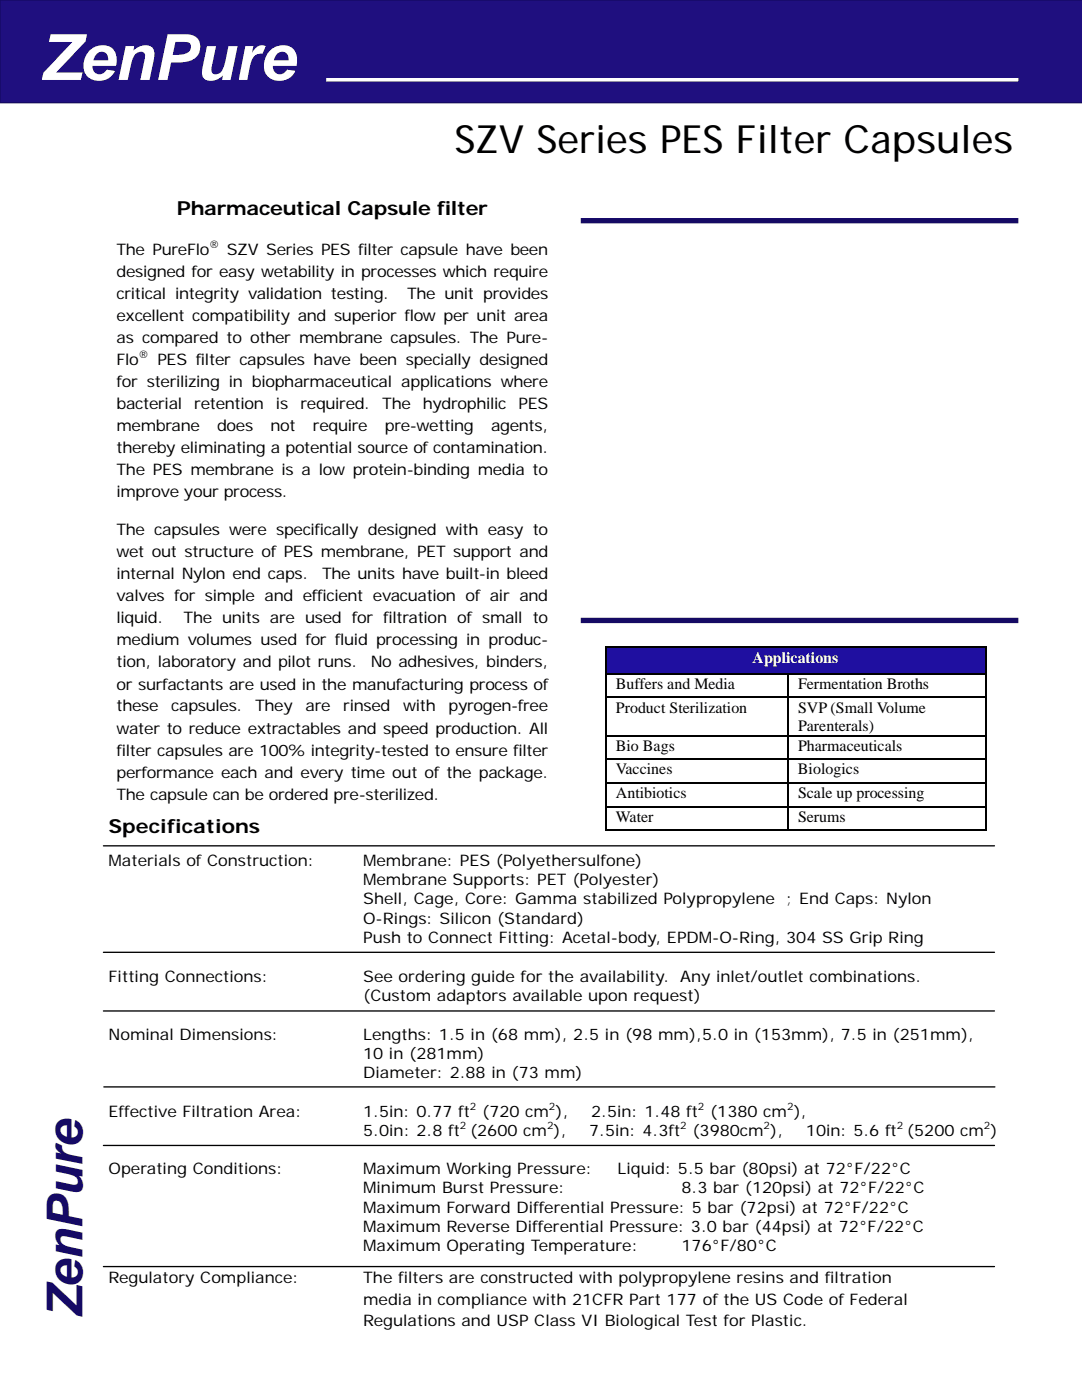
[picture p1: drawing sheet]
<svg xmlns="http://www.w3.org/2000/svg" width="216mm" height="279mm" viewBox="0 0 216 279" stroke-linecap="round" stroke-linejoin="round" font-family="sans-serif">
<defs><g id="words">
<text font-size="12.7" fill="#fff" x="8" y="16">ZenPure</text>
<text font-size="9.9" fill="#150a64" x="16.5" y="263.1" transform="rotate(-90 16.5 263.1)">ZenPure</text>
<text font-size="7.8" x="90.7" y="30.6">SZV Series PES Filter Capsules</text>
<g font-size="3.9">
<text x="35.3" y="43">Pharmaceutical Capsule filter</text>
<text x="21.7" y="166.2">Specifications</text>
</g>
<g font-size="3.2">
<text x="23.2" y="50.8">The PureFlo</text>
<text x="45.3" y="50.8">SZV Series PES filter capsule have been</text>
<text x="23.2" y="55.2">designed for easy wetability in processes which require</text>
<text x="23.2" y="59.6">critical integrity validation testing.</text>
<text x="81.2" y="59.6">The unit provides</text>
<text x="23.2" y="64">excellent compatibility and superior flow per unit area</text>
<text x="23.2" y="68.4">as compared to other membrane capsules. The Pure-</text>
<text x="23.2" y="72.8">Flo</text>
<text x="23.2" y="77.2">for sterilizing in biopharmaceutical applications where</text>
<text x="31.4" y="72.8">PES filter capsules have been specially designed</text>
<text x="23.2" y="81.6">bacterial</text>
<text x="38.8" y="81.6">retention</text>
<text x="55.1" y="81.6">is</text>
<text x="59.9" y="81.6">required.</text>
<text x="76.3" y="81.6">The</text>
<text x="84.4" y="81.6">hydrophilic</text>
<text x="103.5" y="81.6">PES</text>
<text x="23.2" y="86">membrane</text>
<text x="43.3" y="86">does</text>
<text x="54" y="86">not</text>
<text x="62.5" y="86">require</text>
<text x="76.8" y="86">pre-wetting</text>
<text x="98" y="86">agents,</text>
<text x="23.2" y="90.4">thereby eliminating a potential source of contamination.</text>
<text x="23.2" y="94.8">The PES membrane is a low protein-binding media to</text>
<text x="23.2" y="99.2">improve your process.</text>
<text x="23.2" y="106.8">The capsules were specifically designed with easy to</text>
<text x="23.2" y="111.2">wet out structure of PES membrane, PET support and</text>
<text x="23.2" y="115.6">internal Nylon end caps.</text>
<text x="23.2" y="120">valves for simple and efficient evacuation of air and</text>
<text x="64.3" y="115.6">The units have built-in bleed</text>
<text x="23.2" y="124.4">liquid.</text>
<text x="36.6" y="124.4">The units are used for filtration of small to</text>
<text x="23.2" y="128.8">medium volumes used for fluid processing in produc-</text>
<text x="23.2" y="133.2">tion, laboratory and pilot runs.</text>
<text x="23.2" y="137.6">or surfactants are used in the manufacturing process of</text>
<text x="74" y="133.2">No adhesives, binders,</text>
<text x="122.9" y="137.5">Buffers and Media</text>
<text x="159.2" y="137.5">Fermentation Broths</text>
<text x="23.2" y="142">these</text>
<text x="34.2" y="142">capsules.</text>
<text x="50.9" y="142">They</text>
<text x="61" y="142">are</text>
<text x="68.5" y="142">rinsed</text>
<text x="80.4" y="142">with</text>
<text x="89.5" y="142">pyrogen-free</text>
<text x="122.9" y="142.2">Product Sterilization</text>
<text x="159.3" y="142.2">SVP (Small Volume</text>
<text x="23.2" y="146.4">water to reduce extractables and speed production. All</text>
<text x="122.9" y="149.9">Bio Bags</text>
<text x="159.2" y="145.9">Parenterals)</text>
<text x="159.3" y="149.9">Pharmaceuticals</text>
<text x="23.2" y="150.8">filter capsules are 100% integrity-tested to ensure filter</text>
<text x="23.2" y="155.2">performance each and every time out of the package.</text>
<text x="122.9" y="154.5">Vaccines</text>
<text x="159.2" y="154.5">Biologics</text>
<text x="23.2" y="159.6">The capsule can be ordered pre-sterilized.</text>
<text x="122.9" y="159.3">Antibiotics</text>
<text x="159.2" y="159.3">Scale up processing</text>
<text x="122.9" y="164">Water</text>
<text x="159.2" y="164">Serums</text>
<text x="21.7" y="172.8">Materials of Construction:</text>
<text x="72.4" y="172.8">Membrane: PES (Polyethersulfone)</text>
<text x="72.5" y="176.6">Membrane Supports: PET (Polyester)</text>
<text x="72.5" y="184.3">O-Rings: Silicon (Standard)</text>
<text x="72.5" y="180.5">Shell, Cage, Core: Gamma stabilized Polypropylene</text>
<text x="156.9" y="180.5">; End Caps: Nylon</text>
<text x="72.5" y="188.2">Push to Connect Fitting: Acetal-body, EPDM-O-Ring, 304 SS Grip Ring</text>
<text x="21.7" y="195.9">Fitting Connections:</text>
<text x="72.5" y="195.9">See ordering guide for the availability. Any inlet/outlet combinations.</text>
<text x="72.5" y="199.8">(Custom adaptors available upon request)</text>
<text x="21.7" y="207.5">Nominal Dimensions:</text>
<text x="72.5" y="207.5">Lengths: 1.5 in (68 mm), 2.5 in (98 mm),5.0 in (153mm), 7.5 in (251mm),</text>
<text x="72.5" y="211.3">10 in (281mm)</text>
<text x="72.5" y="215.2">Diameter: 2.88 in (73 mm)</text>
<text x="21.7" y="222.9">Effective Filtration Area:</text>
<text x="72.5" y="222.9">1.5in: 0.77 ft</text>
<text x="72.5" y="226.8">5.0in: 2.8 ft (2600 cm ),</text>
<text x="96.2" y="222.9">(720 cm ),</text>
<text x="117.5" y="226.8">7.5in: 4.3ft</text>
<text x="117.9" y="222.9">2.5in: 1.48 ft</text>
<text x="138.2" y="226.8">(3980cm ),</text>
<text x="141.7" y="222.9">(1380 cm ),</text>
<text x="160.8" y="226.8">10in: 5.6 ft (5200 cm )</text>
<text x="21.7" y="234.3">Operating Conditions:</text>
<text x="72.5" y="238.2">Minimum Burst Pressure:</text>
<text x="72.5" y="234.3">Maximum Working Pressure:</text>
<text x="123.2" y="234.3">Liquid: 5.5 bar (80psi) at 72°F/22°C</text>
<text x="136" y="238.2">8.3 bar (120psi) at 72°F/22°C</text>
<text x="72.5" y="242">Maximum Forward Differential Pressure: 5 bar (72psi) at 72°F/22°C</text>
<text x="72.5" y="245.9">Maximum Reverse Differential Pressure: 3.0 bar (44psi) at 72°F/22°C</text>
<text x="72.5" y="249.7">Maximum Operating Temperature:</text>
<text x="136" y="249.7">176°F/80°C</text>
<text x="21.7" y="256.1">Regulatory Compliance:</text>
<text x="72.5" y="256.1">The filters are constructed with polypropylene resins and filtration</text>
<text x="72.5" y="260.4">media in compliance with 21CFR Part 177 of the US Code of Federal</text>
<text x="72.5" y="264.6">Regulations and USP Class VI Biological Test for Plastic.</text>
</g>
<text font-size="3.2" fill="#fff" x="150.2" y="132.3">Applications</text>
<g font-size="2.1">
<text x="41.7" y="49.4">®</text>
<text x="27.7" y="71.4">®</text>
<text x="93.8" y="221.5">2</text>
<text x="109.5" y="221.5">2</text>
<text x="139.3" y="221.5">2</text>
<text x="157.1" y="221.5">2</text>
<text x="91.8" y="225.4">2</text>
<text x="109.2" y="225.4">2</text>
<text x="135.7" y="225.4">2</text>
<text x="152.4" y="225.4">2</text>
<text x="178.9" y="225.4">2</text>
<text x="196.3" y="225.4">2</text>
</g>
</g></defs>
<path d="M0 0h215.9v20.5h-215.9z" fill="#1f0f7f"/>
<path d="M215.9 0h-215.9v20.5h215.9" fill="none" stroke="#150a64" stroke-width=".26"/>
<path d="M65.1 15.9h138.1" fill="none" stroke="#fff" stroke-width=".71" stroke-linecap="butt"/>
<path d="M115.9 44h87.3M115.9 123.8h87.3" fill="none" stroke="#150a64" stroke-width="1.1" stroke-linecap="butt"/>
<path d="M120.6 129h76.2v5.4h-76.2z" fill="#1f0fa0"/>
<path d="M120.6 129.2h76.2M120.8 129v36.4M121 134.4h75.5M121 139.2h75.5M157.2 134.6v30.8M196.7 129v36.4M121 146.8h75.5M121 151.4h75.5M121 156.2h75.5M120.6 165.6h76.2M121 161h75.5" fill="none" stroke="#000" stroke-width=".36"/>
<path d="M20.6 168.8h177.8M20.6 190.1h177.8M20.6 201.8h177.8M20.7 216.9h177.8M20.6 228.6h177.8M20.6 252.8h177.8" fill="none" stroke="#000" stroke-width=".26"/>
<use href="#words"/>
</svg>
